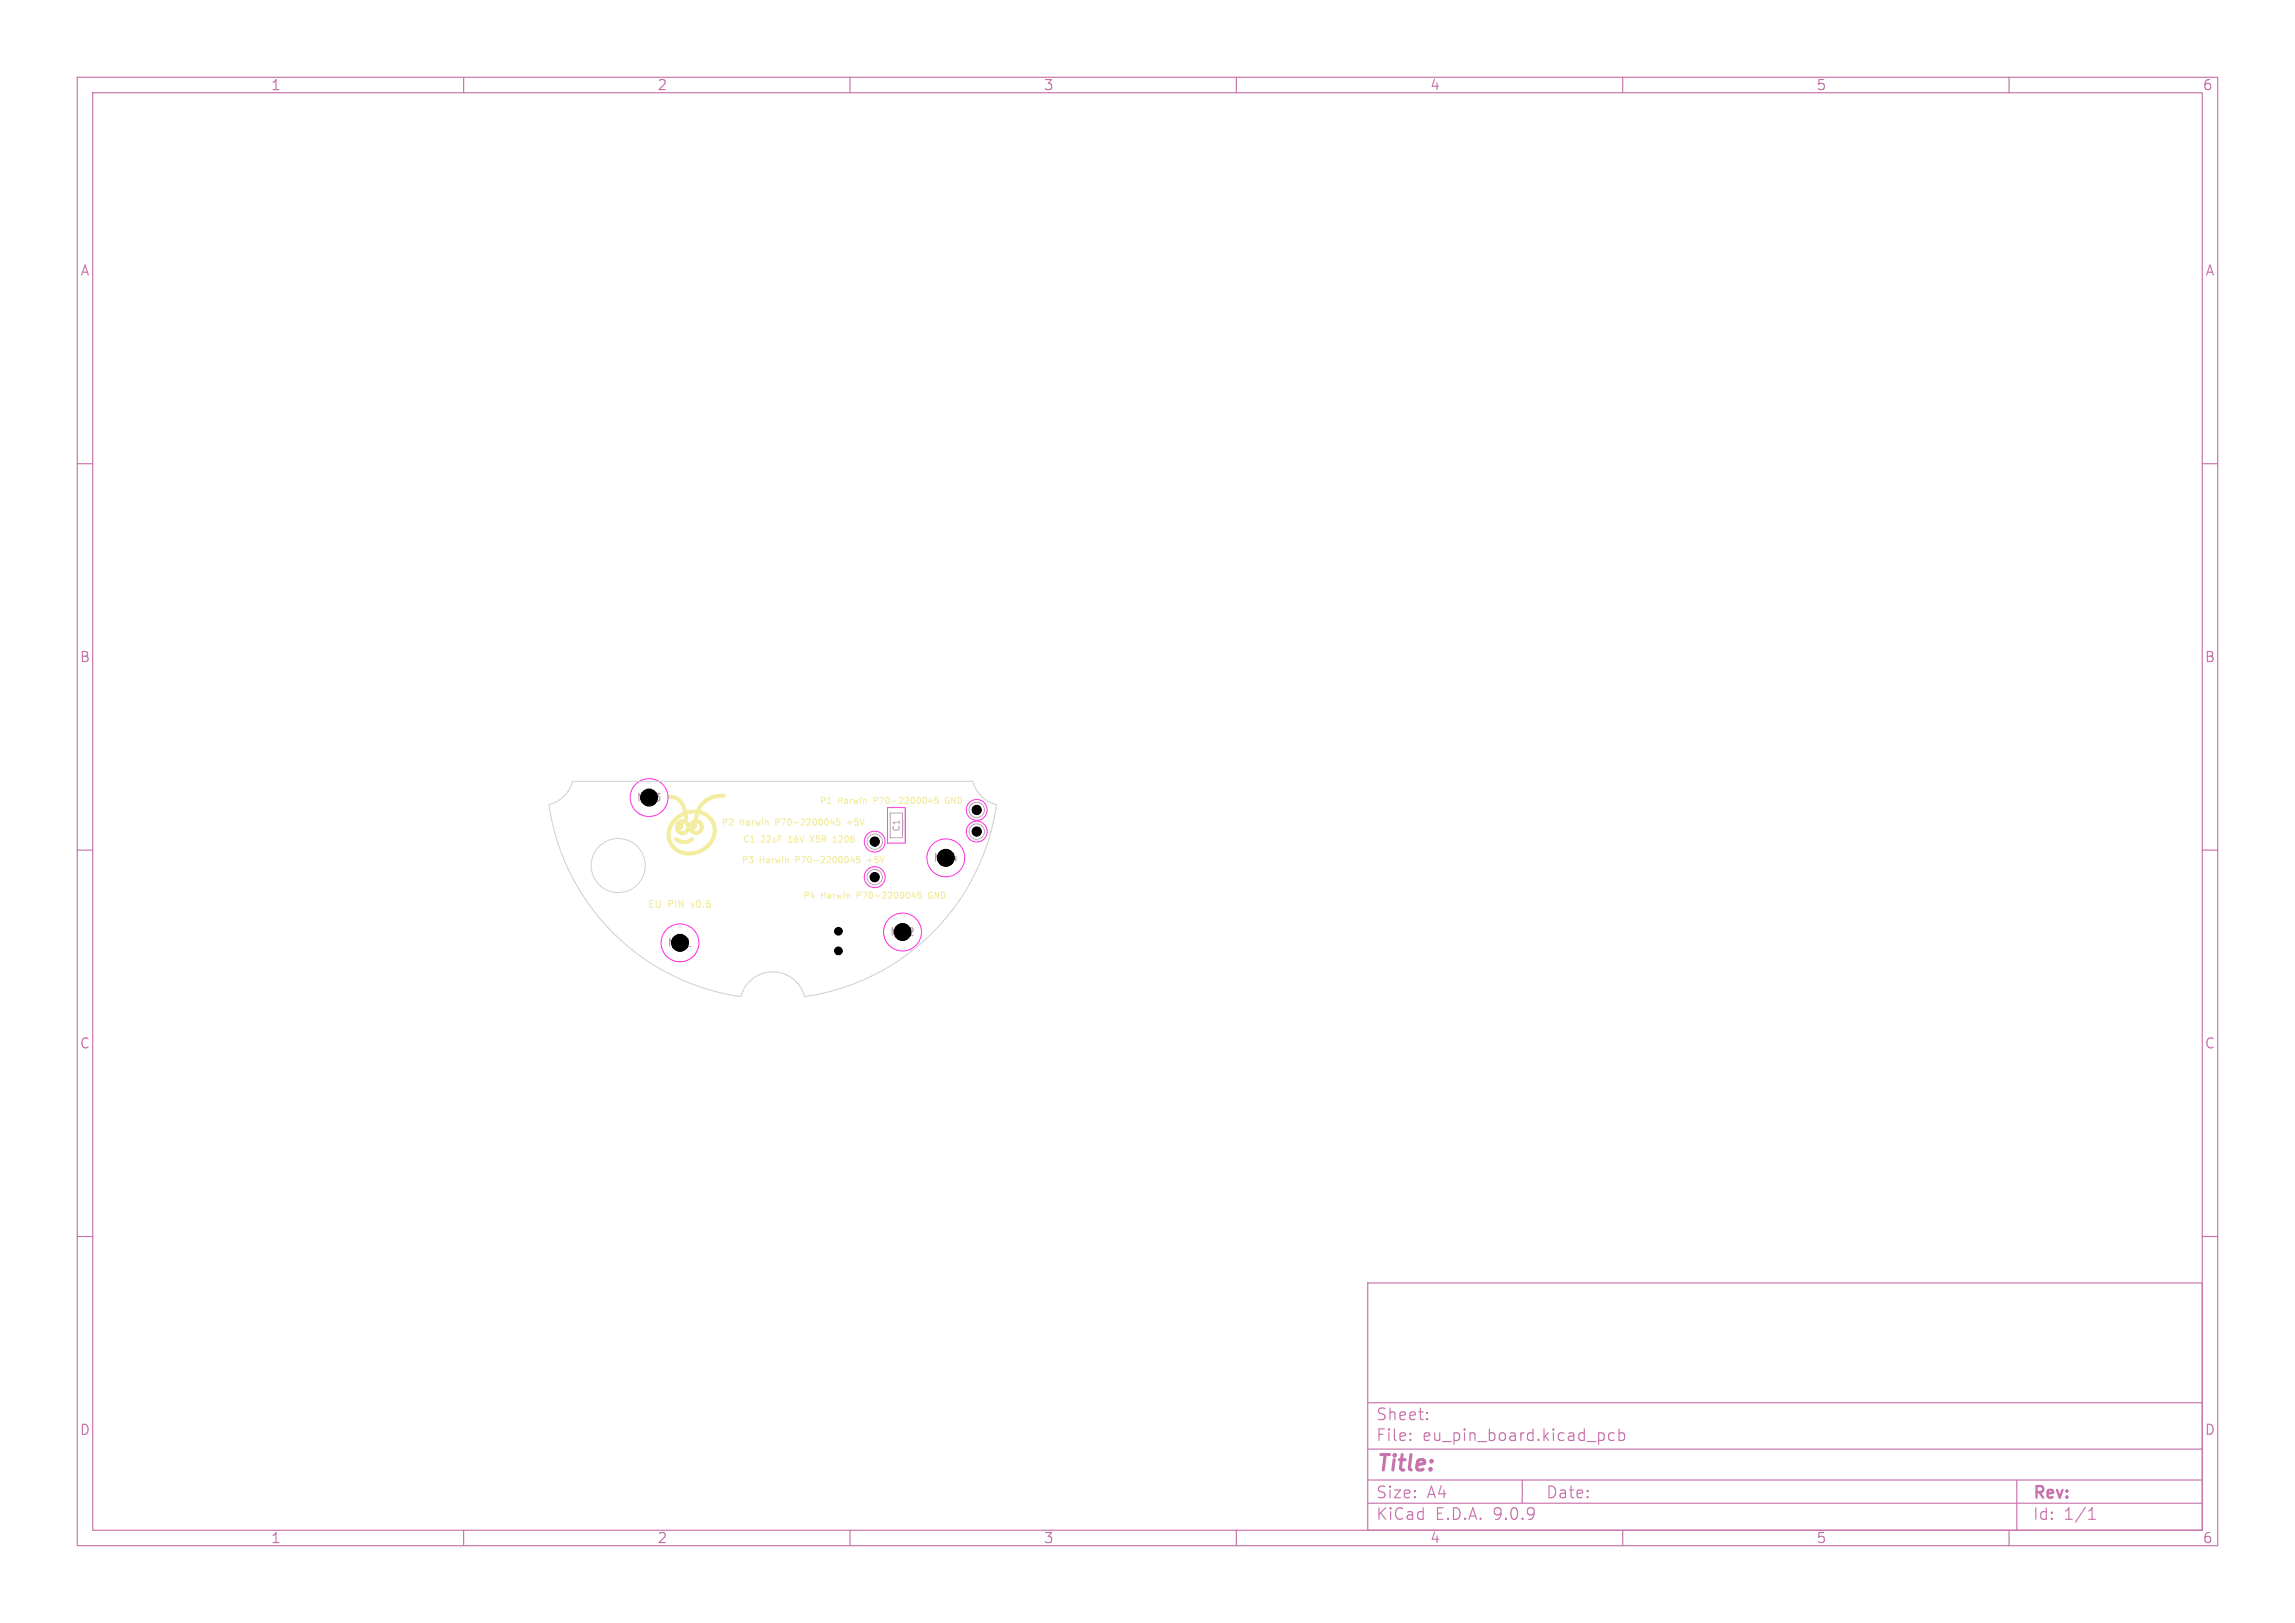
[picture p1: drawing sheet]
<svg xmlns="http://www.w3.org/2000/svg" width="297mm" height="210mm" viewBox="0 0 297 210" stroke-linecap="round" stroke-linejoin="round" font-family="sans-serif">
<defs><g id="words">
<text font-size="2.8" fill="#c872ab" x="178" y="190.9">Title:</text>
<g font-size="2.1" fill="#c872ab">
<text x="178" y="184">Sheet:</text>
<text x="178" y="186.7">File:</text>
<text x="184.1" y="186.7">eu_pin_board.kicad_pcb</text>
<text x="178" y="196.9">KiCad</text>
<text x="178" y="194.1">Size:</text>
<text x="184.7" y="194.1">A4</text>
<text x="185.7" y="196.9">E.D.A.</text>
<text x="193.3" y="196.9">9.0.9</text>
<text x="200" y="194.1">Date:</text>
<text x="263" y="194.3">Rev:</text>
<text x="263" y="196.9">Id:</text>
<text x="267.1" y="196.9">1/1</text>
</g>
<g font-size="1.8" fill="#c872ab">
<text x="35" y="11.9">1</text>
<text x="85" y="11.9">2</text>
<text x="135" y="11.9">3</text>
<text x="185" y="11.9">4</text>
<text x="235" y="11.9">5</text>
<text x="285" y="11.9">6</text>
<text x="10.3" y="35.9">A</text>
<text x="285.4" y="35.9">A</text>
<text x="10.3" y="85.9">B</text>
<text x="285.3" y="85.9">B</text>
<text x="10.3" y="135.9">C</text>
<text x="285.3" y="135.9">C</text>
<text x="10.3" y="185.9">D</text>
<text x="285.3" y="185.9">D</text>
<text x="35" y="199.9">1</text>
<text x="85" y="199.9">2</text>
<text x="135" y="199.9">3</text>
<text x="185" y="199.9">4</text>
<text x="235" y="199.9">5</text>
<text x="285" y="199.9">6</text>
</g>
<g font-size="1.4" fill="#afafaf">
<text x="82.3" y="103.9">MH3</text>
<text x="120.7" y="111.7">MH4</text>
<text x="86.3" y="122.7">MH1</text>
<text x="115.1" y="121.3">MH2</text>
</g>
<g font-size="1.3" fill="#f2eda1">
<text x="83.8" y="117.7">EU</text>
<text x="86.4" y="117.7">PIN</text>
<text x="89.6" y="117.7">v0.6</text>
</g>
<g font-size="1.1" fill="#f2eda1">
<text x="93.3" y="107">P2</text>
<text x="95.7" y="107">Harwin</text>
<text x="100.5" y="107">P70-2200045</text>
<text x="106" y="104.2">P1</text>
<text x="108.4" y="104.2">Harwin</text>
<text x="110" y="107">+5V</text>
<text x="113.2" y="104.2">P70-2200045</text>
<text x="116.6" y="107.7" transform="rotate(-90 116.6 107.7)">C1</text>
<text x="122.7" y="104.2">GND</text>
<text x="95.9" y="111.9">P3</text>
<text x="96.1" y="109.2">C1</text>
<text x="98.3" y="111.9">Harwin</text>
<text x="98.5" y="109.2">22uF</text>
<text x="102.2" y="109.2">16V</text>
<text x="103.1" y="111.9">P70-2200045</text>
<text x="105.2" y="109.2">X5R</text>
<text x="108.4" y="109.2">1206</text>
<text x="112.6" y="111.9">+5V</text>
<text x="103.9" y="116.5">P4</text>
<text x="106.2" y="116.5">Harwin</text>
<text x="111" y="116.5">P70-2200045</text>
<text x="120.5" y="116.5">GND</text>
</g>
</g></defs>
<g fill="none" stroke="#c872ab" stroke-width=".15">
<path d="M10 10h277v190h-277zM12 12h273v186h-273zM60 10v2M110 10v2M160 10v2M210 10v2M260 10v2M10 60h2M285 60h2M10 110h2M285 110h2M10 160h2"/>
<path d="M177 166h108v32h-108zM285 160h2M60 198v2M110 198v2M160 198v2M177 194.5h108M177 191.5h108M177 187.5h108M177 181.5h108M182.5 186.3h.1l-.1 .1M182.5 186.3v.1M182.5 185.5v.1"/>
<path d="M182.5 185.5h.1l-.1 .1M184.7 183.6v.1M184.7 183.6h-.1l.1 .1M184.7 182.8v.1M184.7 182.8h-.1l.1 .1M197 191.5v3M207.5 185.5l.1 .2v.4l-.1 .2M208.9 185.5l-.4-.1-.3 .3v.4l.1 .2 .2 .1 .4-.1M209.5 185.5l.5-.1 .2 .3v.4l-.1 .2-.1 .1-.5-.1M209.5 184.9v1.5M210 198v2M260 198v2"/>
<path d="M261 191.5v6.5M270.3 196.6h.9M270.3 195.5l.4-.4v1.5"/>
</g>
<g fill="none" stroke="#afafaf" stroke-width=".13">
<path d="M115.2 105.2h1.6v3.2h-1.6z"/>
<circle cx="113.2" cy="108.9" r="1"/>
<circle cx="113.2" cy="113.5" r="1"/>
<circle cx="126.4" cy="107.6" r="1"/>
<circle cx="126.4" cy="104.8" r="1"/>
</g>
<g fill="none" stroke="#f2eda1" stroke-width=".13">
<path d="M104.8 108.2l.6 .8M105.4 108.2l-.6 .8M107.7 105.9l-.2 .6h.5M107.8 109h.5M107.8 108.4l.2-.2v.8M107.9 106.2v.6M108.7 106h-.4v.3h.3l.1 .4-.1 .1-.3-.1M110.3 110.8l-.2 .6h.5M110.5 111.1v.5M111.3 110.8h-.4l-.1 .4h.4l.1 .4h-.2h-.3M115.1 106.1v1.4M118.2 115.4l-.2 .6h.5"/>
<path d="M118.4 115.7v.5M119.2 115.4h-.4v.4h.4v.4h-.1h-.3M120.2 115.6v.4M120.4 103.1l-.2 .6h.5M120.6 103.4v.6M121.4 103.2h-.4v.3h.3l.1 .4-.1 .1-.3-.1M122.4 103.4v.4"/>
</g>
<g fill="none" stroke="#f2eda1" stroke-width=".5">
<path d="M86.6 103.1a1.95 1.95 0 0 1 2 1.7l.2 1.2M87.4 106a3.1 3.1 0 0 1 4.8 .2 2.95 2.95 0 0 1-2.2 4.2 2.56 2.56 0 0 1-3.4-3.1l.4-.7zM87.4 108.6a1.58 1.58 0 0 0 2.2 0M87.9 106.5v.7M88 106.5l.2 .3-.2 .4M89.6 106.5v.7M89.8 106.5h.1v.3l-.1 .3M93.7 102.9a3.2 3.2 0 0 0-3.6 3.1"/>
<circle cx="88.3" cy="107.1" r=".76"/>
<circle cx="90.1" cy="107" r=".76"/>
</g>
<g fill="none" stroke="#ff26e2" stroke-width=".13">
<path d="M114.8 104.5h2.3v4.6h-2.3z"/>
<circle cx="84" cy="103.2" r="2.45"/>
<circle cx="113.2" cy="113.5" r="1.35"/>
<circle cx="113.2" cy="108.9" r="1.35"/>
<circle cx="122.4" cy="111" r="2.45"/>
<circle cx="126.4" cy="104.8" r="1.35"/>
<circle cx="126.4" cy="107.6" r="1.35"/>
<circle cx="88" cy="122" r="2.45"/>
<circle cx="116.8" cy="120.6" r="2.45"/>
</g>
<g fill="none" stroke="#d0d2cd" stroke-width=".13">
<path d="M71 104.1a4.2 4.2 0 0 0 3.1-3h51.8a4.2 4.2 0 0 0 3.1 3 29.1 29.1 0 0 1-24.9 24.8 4.2 4.2 0 0 0-4.1-3.1 4.2 4.2 0 0 0-4.1 3.2 29.2 29.2 0 0 1-24.9-24.9z"/>
<circle cx="80" cy="112" r="3.5"/>
</g>
<g fill="#000" stroke="#000" stroke-width=".13">
<circle cx="84" cy="103.2" r="1.1"/>
<circle cx="113.2" cy="108.9" r=".6"/>
<circle cx="113.2" cy="113.5" r=".6"/>
<circle cx="122.4" cy="111" r="1.1"/>
<circle cx="126.4" cy="107.6" r=".6"/>
<circle cx="126.4" cy="104.8" r=".6"/>
<circle cx="88" cy="122" r="1.1"/>
<circle cx="108.5" cy="120.5" r=".5"/>
<circle cx="108.5" cy="123" r=".5"/>
<circle cx="116.8" cy="120.6" r="1.1"/>
</g>
<use href="#words"/>
</svg>
